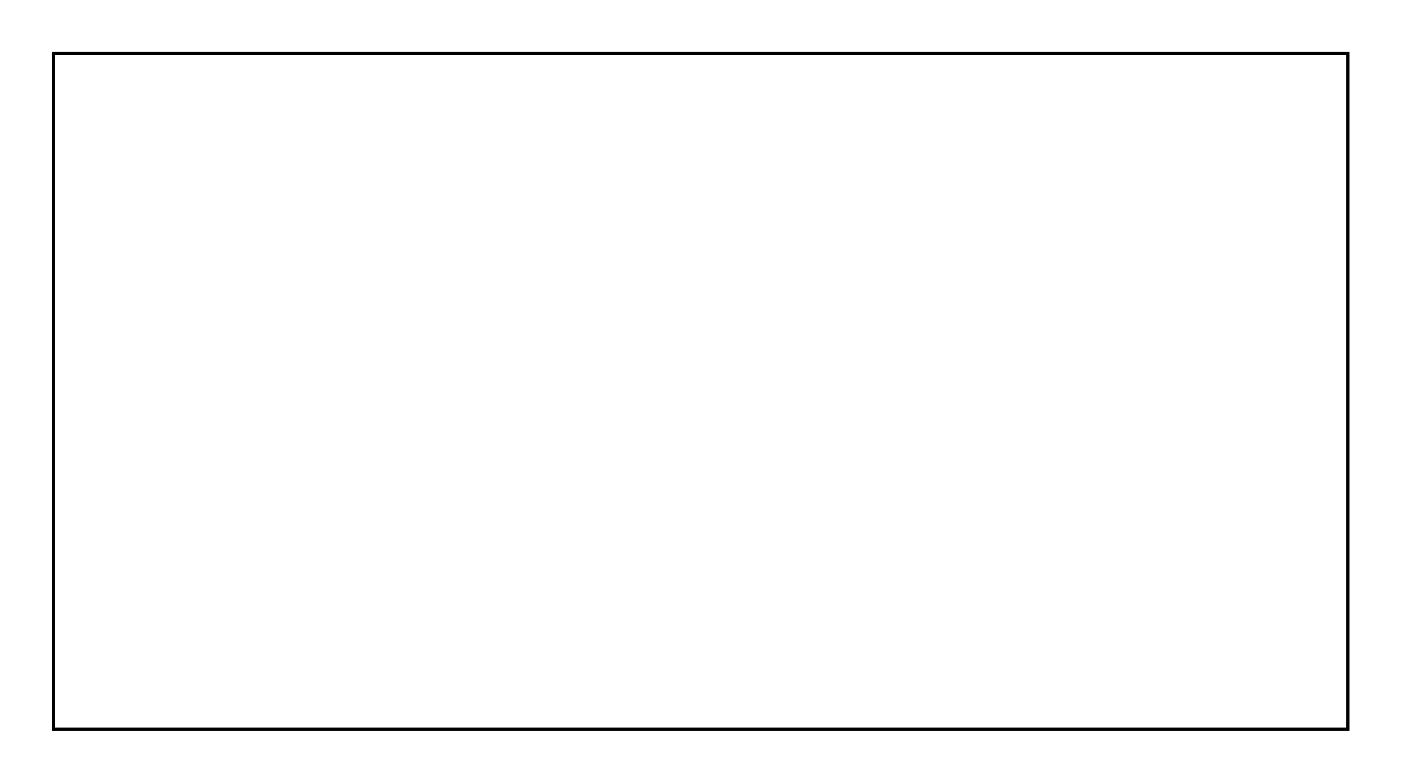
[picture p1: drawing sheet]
<svg xmlns="http://www.w3.org/2000/svg" width="95mm" height="53mm" viewBox="0 0 95 53" stroke-linecap="round" stroke-linejoin="round" font-family="sans-serif">
<path d="M3.6 3.6h88v46h-88z" fill="none" stroke="#000" stroke-width=".2"/>
<path d="M3.6 3.6h88v46h-88z" fill="none" stroke="#000" stroke-width=".07"/>
<circle cx="10.1" cy="21.8" r=".75" fill="#fff"/>
<circle cx="10.1" cy="21.8" r=".75" fill="none" stroke="#fff" stroke-width=".63" stroke-linecap="butt"/>
<path d="M8.5 21.1a.94 .94 0 0 0-.2 1 .94 .94 0 0 0 .8 .6h1.9a.94 .94 0 0 0 1-.9 .94 .94 0 0 0-1-1h-1.9l-.3 .1zM9.5 21.8a.56 .56 0 0 1 1.1 0 .56 .56 0 0 1-1.1 0z" fill="#fff"/>
<g fill="none" stroke="#fff" stroke-width=".25">
<path d="M8.5 21.1l.3-.2 .3-.1h1.9a.94 .94 0 0 1 1 1 .94 .94 0 0 1-1 .9h-1.9a.94 .94 0 0 1-.8-.6 .94 .94 0 0 1 .2-1z"/>
<circle cx="10.1" cy="21.8" r=".56"/>
</g>
<circle cx="10.1" cy="19.2" r=".75" fill="#fff"/>
<circle cx="10.1" cy="19.2" r=".75" fill="none" stroke="#fff" stroke-width=".63" stroke-linecap="butt"/>
<path d="M8.5 18.6a.94 .94 0 0 0-.2 1 .94 .94 0 0 0 .8 .6h1.9a.94 .94 0 0 0 1-1 .94 .94 0 0 0-1-.9h-1.9l-.3 .1zM9.5 19.2a.56 .56 0 0 1 1.1 0 .56 .56 0 0 1-1.1 0z" fill="#fff"/>
<g fill="none" stroke="#fff" stroke-width=".25">
<path d="M8.5 18.6l.3-.2 .3-.1h1.9a.94 .94 0 0 1 1 .9 .94 .94 0 0 1-1 1h-1.9a.94 .94 0 0 1-.8-.6 .94 .94 0 0 1 .2-1z"/>
<circle cx="10.1" cy="19.2" r=".56"/>
</g>
<circle cx="10.1" cy="16.7" r=".75" fill="#fff"/>
<circle cx="10.1" cy="16.7" r=".75" fill="none" stroke="#fff" stroke-width=".63" stroke-linecap="butt"/>
<path d="M8.5 16a.94 .94 0 0 0-.2 1.1 .94 .94 0 0 0 .8 .5h1.9a.94 .94 0 0 0 1-.9 .94 .94 0 0 0-1-.9h-1.9h-.3zM9.5 16.7a.56 .56 0 0 1 1.1 0 .56 .56 0 0 1-1.1 0z" fill="#fff"/>
<g fill="none" stroke="#fff" stroke-width=".25">
<path d="M8.5 16l.3-.2h.3h1.9a.94 .94 0 0 1 1 .9 .94 .94 0 0 1-1 .9h-1.9a.94 .94 0 0 1-.8-.5 .94 .94 0 0 1 .2-1.1z"/>
<circle cx="10.1" cy="16.7" r=".56"/>
</g>
<circle cx="10.1" cy="14.2" r=".75" fill="#fff"/>
<circle cx="10.1" cy="14.2" r=".75" fill="none" stroke="#fff" stroke-width=".63" stroke-linecap="butt"/>
<path d="M8.5 13.5a.94 .94 0 0 0-.2 1 .94 .94 0 0 0 .8 .6h1.9a.94 .94 0 0 0 1-.9 .94 .94 0 0 0-1-1h-1.9l-.3 .1zM9.5 14.2a.56 .56 0 0 1 1.1 0 .56 .56 0 0 1-1.1 0z" fill="#fff"/>
<g fill="none" stroke="#fff" stroke-width=".25">
<path d="M8.5 13.5l.3-.2 .3-.1h1.9a.94 .94 0 0 1 1 1 .94 .94 0 0 1-1 .9h-1.9a.94 .94 0 0 1-.8-.6 .94 .94 0 0 1 .2-1z"/>
<circle cx="10.1" cy="14.2" r=".56"/>
</g>
<circle cx="10.1" cy="11.6" r=".75" fill="#fff"/>
<circle cx="10.1" cy="11.6" r=".75" fill="none" stroke="#fff" stroke-width=".63" stroke-linecap="butt"/>
<path d="M8.5 11a.94 .94 0 0 0-.2 1 .94 .94 0 0 0 .8 .6h1.9a.94 .94 0 0 0 1-1 .94 .94 0 0 0-1-.9h-1.9l-.3 .1zM9.5 11.6a.56 .56 0 0 1 1.1 0 .56 .56 0 0 1-1.1 0z" fill="#fff"/>
<g fill="none" stroke="#fff" stroke-width=".25">
<path d="M8.5 11l.3-.2 .3-.1h1.9a.94 .94 0 0 1 1 .9 .94 .94 0 0 1-1 1h-1.9a.94 .94 0 0 1-.8-.6 .94 .94 0 0 1 .2-1z"/>
<circle cx="10.1" cy="11.6" r=".56"/>
</g>
<circle cx="38.6" cy="44.6" r=".74" fill="#fff"/>
<circle cx="38.6" cy="44.6" r=".74" fill="none" stroke="#fff" stroke-width=".76" stroke-linecap="butt"/>
<circle cx="36.1" cy="44.6" r=".74" fill="#fff"/>
<circle cx="36.1" cy="44.6" r=".74" fill="none" stroke="#fff" stroke-width=".76" stroke-linecap="butt"/>
<circle cx="33.5" cy="44.6" r=".74" fill="#fff"/>
<circle cx="33.5" cy="44.6" r=".74" fill="none" stroke="#fff" stroke-width=".76" stroke-linecap="butt"/>
<circle cx="31" cy="44.6" r=".74" fill="#fff"/>
<circle cx="31" cy="44.6" r=".74" fill="none" stroke="#fff" stroke-width=".76" stroke-linecap="butt"/>
<circle cx="47.5" cy="23.4" r=".74" fill="#fff"/>
<circle cx="47.5" cy="23.4" r=".74" fill="none" stroke="#fff" stroke-width=".76" stroke-linecap="butt"/>
<circle cx="47.5" cy="26" r=".74" fill="#fff"/>
<circle cx="47.5" cy="26" r=".74" fill="none" stroke="#fff" stroke-width=".76" stroke-linecap="butt"/>
<circle cx="47.5" cy="28.5" r=".74" fill="#fff"/>
<circle cx="47.5" cy="28.5" r=".74" fill="none" stroke="#fff" stroke-width=".76" stroke-linecap="butt"/>
<circle cx="47.5" cy="31.1" r=".74" fill="#fff"/>
<circle cx="47.5" cy="31.1" r=".74" fill="none" stroke="#fff" stroke-width=".76" stroke-linecap="butt"/>
<circle cx="47.5" cy="33.6" r=".74" fill="#fff"/>
<circle cx="47.5" cy="33.6" r=".74" fill="none" stroke="#fff" stroke-width=".76" stroke-linecap="butt"/>
<circle cx="86" cy="15.9" r=".75" fill="#fff"/>
<circle cx="86" cy="15.9" r=".75" fill="none" stroke="#fff" stroke-width=".63" stroke-linecap="butt"/>
<path d="M84.4 15.3a.94 .94 0 0 0-.2 1 .94 .94 0 0 0 .8 .6h1.9a.94 .94 0 0 0 1-1 .94 .94 0 0 0-1-.9h-1.9l-.3 .1zM85.4 15.9a.56 .56 0 0 1 1.1 0 .56 .56 0 0 1-1.1 0z" fill="#fff"/>
<g fill="none" stroke="#fff" stroke-width=".25">
<path d="M84.4 15.3l.3-.2 .3-.1h1.9a.94 .94 0 0 1 1 .9 .94 .94 0 0 1-1 1h-1.9a.94 .94 0 0 1-.8-.6 .94 .94 0 0 1 .2-1z"/>
<circle cx="86" cy="15.9" r=".56"/>
</g>
<circle cx="86" cy="18.5" r=".75" fill="#fff"/>
<circle cx="86" cy="18.5" r=".75" fill="none" stroke="#fff" stroke-width=".63" stroke-linecap="butt"/>
<path d="M84.4 17.8a.94 .94 0 0 0-.2 1 .94 .94 0 0 0 .8 .6h1.9a.94 .94 0 0 0 1-.9 .94 .94 0 0 0-1-1h-1.9l-.3 .1zM85.4 18.5a.56 .56 0 0 1 1.1 0 .56 .56 0 0 1-1.1 0z" fill="#fff"/>
<g fill="none" stroke="#fff" stroke-width=".25">
<path d="M84.4 17.8l.3-.2 .3-.1h1.9a.94 .94 0 0 1 1 1 .94 .94 0 0 1-1 .9h-1.9a.94 .94 0 0 1-.8-.6 .94 .94 0 0 1 .2-1z"/>
<circle cx="86" cy="18.5" r=".56"/>
</g>
<circle cx="86" cy="21" r=".75" fill="#fff"/>
<circle cx="86" cy="21" r=".75" fill="none" stroke="#fff" stroke-width=".63" stroke-linecap="butt"/>
<path d="M84.4 20.4a.94 .94 0 0 0-.2 1 .94 .94 0 0 0 .8 .6h1.9a.94 .94 0 0 0 1-1 .94 .94 0 0 0-1-.9h-1.9l-.3 .1zM85.4 21a.56 .56 0 0 1 1.1 0 .56 .56 0 0 1-1.1 0z" fill="#fff"/>
<g fill="none" stroke="#fff" stroke-width=".25">
<path d="M84.4 20.4l.3-.2 .3-.1h1.9a.94 .94 0 0 1 1 .9 .94 .94 0 0 1-1 1h-1.9a.94 .94 0 0 1-.8-.6 .94 .94 0 0 1 .2-1z"/>
<circle cx="86" cy="21" r=".56"/>
</g>
<circle cx="86" cy="23.6" r=".75" fill="#fff"/>
<circle cx="86" cy="23.6" r=".75" fill="none" stroke="#fff" stroke-width=".63" stroke-linecap="butt"/>
<path d="M84.4 22.9a.94 .94 0 0 0-.2 1 .94 .94 0 0 0 .8 .6h1.9a.94 .94 0 0 0 1-.9 .94 .94 0 0 0-1-1h-1.9l-.3 .1zM85.4 23.6a.56 .56 0 0 1 1.1 0 .56 .56 0 0 1-1.1 0z" fill="#fff"/>
<g fill="none" stroke="#fff" stroke-width=".25">
<path d="M84.4 22.9l.3-.2 .3-.1h1.9a.94 .94 0 0 1 1 1 .94 .94 0 0 1-1 .9h-1.9a.94 .94 0 0 1-.8-.6 .94 .94 0 0 1 .2-1z"/>
<circle cx="86" cy="23.6" r=".56"/>
</g>
<circle cx="86" cy="26.1" r=".75" fill="#fff"/>
<circle cx="86" cy="26.1" r=".75" fill="none" stroke="#fff" stroke-width=".63" stroke-linecap="butt"/>
<path d="M84.4 25.4a.94 .94 0 0 0-.2 1.1 .94 .94 0 0 0 .8 .5h1.9a.94 .94 0 0 0 1-.9 .94 .94 0 0 0-1-.9h-1.9h-.3zM85.4 26.1a.56 .56 0 0 1 1.1 0 .56 .56 0 0 1-1.1 0z" fill="#fff"/>
<g fill="none" stroke="#fff" stroke-width=".25">
<path d="M84.4 25.4l.3-.2h.3h1.9a.94 .94 0 0 1 1 .9 .94 .94 0 0 1-1 .9h-1.9a.94 .94 0 0 1-.8-.5 .94 .94 0 0 1 .2-1.1z"/>
<circle cx="86" cy="26.1" r=".56"/>
</g>
<circle cx="86" cy="28.6" r=".75" fill="#fff"/>
<circle cx="86" cy="28.6" r=".75" fill="none" stroke="#fff" stroke-width=".63" stroke-linecap="butt"/>
<path d="M84.4 28a.94 .94 0 0 0-.2 1 .94 .94 0 0 0 .8 .6h1.9a.94 .94 0 0 0 1-1 .94 .94 0 0 0-1-.9h-1.9l-.3 .1zM85.4 28.6a.56 .56 0 0 1 1.1 0 .56 .56 0 0 1-1.1 0z" fill="#fff"/>
<g fill="none" stroke="#fff" stroke-width=".25">
<path d="M84.4 28l.3-.2 .3-.1h1.9a.94 .94 0 0 1 1 .9 .94 .94 0 0 1-1 1h-1.9a.94 .94 0 0 1-.8-.6 .94 .94 0 0 1 .2-1z"/>
<circle cx="86" cy="28.6" r=".56"/>
</g>
<circle cx="86" cy="31.2" r=".75" fill="#fff"/>
<circle cx="86" cy="31.2" r=".75" fill="none" stroke="#fff" stroke-width=".63" stroke-linecap="butt"/>
<path d="M84.4 30.5a.94 .94 0 0 0-.2 1 .94 .94 0 0 0 .8 .6h1.9a.94 .94 0 0 0 1-.9 .94 .94 0 0 0-1-1h-1.9l-.3 .1zM85.4 31.2a.56 .56 0 0 1 1.1 0 .56 .56 0 0 1-1.1 0z" fill="#fff"/>
<g fill="none" stroke="#fff" stroke-width=".25">
<path d="M84.4 30.5l.3-.2 .3-.1h1.9a.94 .94 0 0 1 1 1 .94 .94 0 0 1-1 .9h-1.9a.94 .94 0 0 1-.8-.6 .94 .94 0 0 1 .2-1z"/>
<circle cx="86" cy="31.2" r=".56"/>
</g>
<circle cx="86" cy="33.7" r=".75" fill="#fff"/>
<circle cx="86" cy="33.7" r=".75" fill="none" stroke="#fff" stroke-width=".63" stroke-linecap="butt"/>
<path d="M84.4 33.1a.94 .94 0 0 0-.2 1 .94 .94 0 0 0 .8 .6h1.9a.94 .94 0 0 0 1-1 .94 .94 0 0 0-1-.9h-1.9l-.3 .1zM85.4 33.7a.56 .56 0 0 1 1.1 0 .56 .56 0 0 1-1.1 0z" fill="#fff"/>
<g fill="none" stroke="#fff" stroke-width=".25">
<path d="M84.4 33.1l.3-.2 .3-.1h1.9a.94 .94 0 0 1 1 .9 .94 .94 0 0 1-1 1h-1.9a.94 .94 0 0 1-.8-.6 .94 .94 0 0 1 .2-1z"/>
<circle cx="86" cy="33.7" r=".56"/>
</g>
<circle cx="86" cy="36.3" r=".75" fill="#fff"/>
<circle cx="86" cy="36.3" r=".75" fill="none" stroke="#fff" stroke-width=".63" stroke-linecap="butt"/>
<path d="M84.4 35.6a.94 .94 0 0 0-.2 1 .94 .94 0 0 0 .8 .6h1.9a.94 .94 0 0 0 1-.9 .94 .94 0 0 0-1-1h-1.9l-.3 .1zM85.4 36.3a.56 .56 0 0 1 1.1 0 .56 .56 0 0 1-1.1 0z" fill="#fff"/>
<g fill="none" stroke="#fff" stroke-width=".25">
<path d="M84.4 35.6l.3-.2 .3-.1h1.9a.94 .94 0 0 1 1 1 .94 .94 0 0 1-1 .9h-1.9a.94 .94 0 0 1-.8-.6 .94 .94 0 0 1 .2-1z"/>
<circle cx="86" cy="36.3" r=".56"/>
</g>
<circle cx="86" cy="38.8" r=".75" fill="#fff"/>
<circle cx="86" cy="38.8" r=".75" fill="none" stroke="#fff" stroke-width=".63" stroke-linecap="butt"/>
<path d="M84.4 38.1a.94 .94 0 0 0-.2 1.1 .94 .94 0 0 0 .8 .5h1.9a.94 .94 0 0 0 1-.9 .94 .94 0 0 0-1-.9h-1.9h-.3zM85.4 38.8a.56 .56 0 0 1 1.1 0 .56 .56 0 0 1-1.1 0z" fill="#fff"/>
<g fill="none" stroke="#fff" stroke-width=".25">
<path d="M84.4 38.1l.3-.2h.3h1.9a.94 .94 0 0 1 1 .9 .94 .94 0 0 1-1 .9h-1.9a.94 .94 0 0 1-.8-.5 .94 .94 0 0 1 .2-1.1z"/>
<circle cx="86" cy="38.8" r=".56"/>
</g>
<circle cx="61" cy="20.1" r=".74" fill="#fff"/>
<circle cx="61" cy="20.1" r=".74" fill="none" stroke="#fff" stroke-width=".76" stroke-linecap="butt"/>
<circle cx="61" cy="22.6" r=".74" fill="#fff"/>
<circle cx="61" cy="22.6" r=".74" fill="none" stroke="#fff" stroke-width=".76" stroke-linecap="butt"/>
<circle cx="61" cy="25.1" r=".74" fill="#fff"/>
<circle cx="61" cy="25.1" r=".74" fill="none" stroke="#fff" stroke-width=".76" stroke-linecap="butt"/>
<circle cx="61" cy="27.7" r=".74" fill="#fff"/>
<circle cx="61" cy="27.7" r=".74" fill="none" stroke="#fff" stroke-width=".76" stroke-linecap="butt"/>
<circle cx="61" cy="30.2" r=".74" fill="#fff"/>
<circle cx="61" cy="30.2" r=".74" fill="none" stroke="#fff" stroke-width=".76" stroke-linecap="butt"/>
<circle cx="61" cy="32.8" r=".74" fill="#fff"/>
<circle cx="61" cy="32.8" r=".74" fill="none" stroke="#fff" stroke-width=".76" stroke-linecap="butt"/>
<circle cx="66" cy="25.1" r=".74" fill="#fff"/>
<circle cx="66" cy="25.1" r=".74" fill="none" stroke="#fff" stroke-width=".76" stroke-linecap="butt"/>
<circle cx="63.4" cy="25.1" r=".74" fill="#fff"/>
<circle cx="63.4" cy="25.1" r=".74" fill="none" stroke="#fff" stroke-width=".76" stroke-linecap="butt"/>
<circle cx="66" cy="20.1" r=".74" fill="#fff"/>
<circle cx="66" cy="20.1" r=".74" fill="none" stroke="#fff" stroke-width=".76" stroke-linecap="butt"/>
<circle cx="63.4" cy="20.1" r=".74" fill="#fff"/>
<circle cx="63.4" cy="20.1" r=".74" fill="none" stroke="#fff" stroke-width=".76" stroke-linecap="butt"/>
<circle cx="68.5" cy="20.1" r=".74" fill="#fff"/>
<circle cx="68.5" cy="20.1" r=".74" fill="none" stroke="#fff" stroke-width=".76" stroke-linecap="butt"/>
<circle cx="68.5" cy="22.6" r=".74" fill="#fff"/>
<circle cx="68.5" cy="22.6" r=".74" fill="none" stroke="#fff" stroke-width=".76" stroke-linecap="butt"/>
<circle cx="69" cy="25.6" r=".74" fill="#fff"/>
<circle cx="69" cy="25.6" r=".74" fill="none" stroke="#fff" stroke-width=".76" stroke-linecap="butt"/>
<circle cx="70.8" cy="27.4" r=".74" fill="#fff"/>
<circle cx="70.8" cy="27.4" r=".74" fill="none" stroke="#fff" stroke-width=".76" stroke-linecap="butt"/>
<circle cx="71" cy="27.6" r=".74" fill="#fff"/>
<circle cx="71" cy="27.6" r=".74" fill="none" stroke="#fff" stroke-width=".76" stroke-linecap="butt"/>
<circle cx="71" cy="30.1" r=".74" fill="#fff"/>
<circle cx="71" cy="30.1" r=".74" fill="none" stroke="#fff" stroke-width=".76" stroke-linecap="butt"/>
<circle cx="71" cy="30.1" r=".74" fill="#fff"/>
<circle cx="71" cy="30.1" r=".74" fill="none" stroke="#fff" stroke-width=".76" stroke-linecap="butt"/>
<circle cx="71" cy="32.6" r=".74" fill="#fff"/>
<circle cx="71" cy="32.6" r=".74" fill="none" stroke="#fff" stroke-width=".76" stroke-linecap="butt"/>
<circle cx="16" cy="28.1" r=".74" fill="#fff"/>
<circle cx="16" cy="28.1" r=".74" fill="none" stroke="#fff" stroke-width=".76" stroke-linecap="butt"/>
<circle cx="13.4" cy="28.1" r=".74" fill="#fff"/>
<circle cx="13.4" cy="28.1" r=".74" fill="none" stroke="#fff" stroke-width=".76" stroke-linecap="butt"/>
<circle cx="16" cy="28.1" r=".74" fill="#fff"/>
<circle cx="16" cy="28.1" r=".74" fill="none" stroke="#fff" stroke-width=".76" stroke-linecap="butt"/>
<circle cx="13.4" cy="28.1" r=".74" fill="#fff"/>
<circle cx="13.4" cy="28.1" r=".74" fill="none" stroke="#fff" stroke-width=".76" stroke-linecap="butt"/>
<circle cx="13.4" cy="30.6" r=".74" fill="#fff"/>
<circle cx="13.4" cy="30.6" r=".74" fill="none" stroke="#fff" stroke-width=".76" stroke-linecap="butt"/>
<circle cx="16" cy="30.6" r=".74" fill="#fff"/>
<circle cx="16" cy="30.6" r=".74" fill="none" stroke="#fff" stroke-width=".76" stroke-linecap="butt"/>
<circle cx="47.5" cy="13.1" r=".74" fill="#fff"/>
<circle cx="47.5" cy="13.1" r=".74" fill="none" stroke="#fff" stroke-width=".76" stroke-linecap="butt"/>
<circle cx="47.5" cy="15.6" r=".74" fill="#fff"/>
<circle cx="47.5" cy="15.6" r=".74" fill="none" stroke="#fff" stroke-width=".76" stroke-linecap="butt"/>
<circle cx="47.5" cy="18.1" r=".74" fill="#fff"/>
<circle cx="47.5" cy="18.1" r=".74" fill="none" stroke="#fff" stroke-width=".76" stroke-linecap="butt"/>
<circle cx="47.5" cy="20.7" r=".74" fill="#fff"/>
<circle cx="47.5" cy="20.7" r=".74" fill="none" stroke="#fff" stroke-width=".76" stroke-linecap="butt"/>
<circle cx="47.5" cy="13.1" r=".74" fill="#fff"/>
<circle cx="47.5" cy="13.1" r=".74" fill="none" stroke="#fff" stroke-width=".76" stroke-linecap="butt"/>
<circle cx="47.5" cy="15.6" r=".74" fill="#fff"/>
<circle cx="47.5" cy="15.6" r=".74" fill="none" stroke="#fff" stroke-width=".76" stroke-linecap="butt"/>
<circle cx="47.5" cy="18.1" r=".74" fill="#fff"/>
<circle cx="47.5" cy="18.1" r=".74" fill="none" stroke="#fff" stroke-width=".76" stroke-linecap="butt"/>
<circle cx="47.5" cy="20.7" r=".74" fill="#fff"/>
<circle cx="47.5" cy="20.7" r=".74" fill="none" stroke="#fff" stroke-width=".76" stroke-linecap="butt"/>
<circle cx="50" cy="20.7" r=".74" fill="#fff"/>
<circle cx="50" cy="20.7" r=".74" fill="none" stroke="#fff" stroke-width=".76" stroke-linecap="butt"/>
<circle cx="50" cy="18.1" r=".74" fill="#fff"/>
<circle cx="50" cy="18.1" r=".74" fill="none" stroke="#fff" stroke-width=".76" stroke-linecap="butt"/>
<circle cx="50" cy="15.6" r=".74" fill="#fff"/>
<circle cx="50" cy="15.6" r=".74" fill="none" stroke="#fff" stroke-width=".76" stroke-linecap="butt"/>
<circle cx="50" cy="13.1" r=".74" fill="#fff"/>
<circle cx="50" cy="13.1" r=".74" fill="none" stroke="#fff" stroke-width=".76" stroke-linecap="butt"/>
<path d="M55.9 19h1.2v1.2h-1.2z" fill="#fff"/>
<path d="M55.9 19h1.2v1.2h-1.2z" fill="none" stroke="#fff" stroke-width=".76" stroke-linecap="butt"/>
<circle cx="56.5" cy="19.6" r=".61" fill="#fff"/>
<circle cx="56.5" cy="19.6" r=".61" fill="none" stroke="#fff" stroke-width=".76" stroke-linecap="butt"/>
<circle cx="56.5" cy="21.6" r=".61" fill="#fff"/>
<circle cx="56.5" cy="21.6" r=".61" fill="none" stroke="#fff" stroke-width=".76" stroke-linecap="butt"/>
<circle cx="56.5" cy="23.6" r=".61" fill="#fff"/>
<circle cx="56.5" cy="23.6" r=".61" fill="none" stroke="#fff" stroke-width=".76" stroke-linecap="butt"/>
<circle cx="56.5" cy="25.6" r=".61" fill="#fff"/>
<circle cx="56.5" cy="25.6" r=".61" fill="none" stroke="#fff" stroke-width=".76" stroke-linecap="butt"/>
<circle cx="56.5" cy="27.6" r=".61" fill="#fff"/>
<circle cx="56.5" cy="27.6" r=".61" fill="none" stroke="#fff" stroke-width=".76" stroke-linecap="butt"/>
<circle cx="56.5" cy="29.6" r=".61" fill="#fff"/>
<circle cx="56.5" cy="29.6" r=".61" fill="none" stroke="#fff" stroke-width=".76" stroke-linecap="butt"/>
<circle cx="56.5" cy="31.6" r=".61" fill="#fff"/>
<circle cx="56.5" cy="31.6" r=".61" fill="none" stroke="#fff" stroke-width=".76" stroke-linecap="butt"/>
<circle cx="56.5" cy="33.6" r=".61" fill="#fff"/>
<circle cx="56.5" cy="33.6" r=".61" fill="none" stroke="#fff" stroke-width=".76" stroke-linecap="butt"/>
<circle cx="56.5" cy="35.6" r=".61" fill="#fff"/>
<circle cx="56.5" cy="35.6" r=".61" fill="none" stroke="#fff" stroke-width=".76" stroke-linecap="butt"/>
<circle cx="56.5" cy="37.6" r=".61" fill="#fff"/>
<circle cx="56.5" cy="37.6" r=".61" fill="none" stroke="#fff" stroke-width=".76" stroke-linecap="butt"/>
<circle cx="78.6" cy="37.6" r=".61" fill="#fff"/>
<circle cx="78.6" cy="37.6" r=".61" fill="none" stroke="#fff" stroke-width=".76" stroke-linecap="butt"/>
<circle cx="78.6" cy="35.6" r=".61" fill="#fff"/>
<circle cx="78.6" cy="35.6" r=".61" fill="none" stroke="#fff" stroke-width=".76" stroke-linecap="butt"/>
<circle cx="78.6" cy="33.6" r=".61" fill="#fff"/>
<circle cx="78.6" cy="33.6" r=".61" fill="none" stroke="#fff" stroke-width=".76" stroke-linecap="butt"/>
<circle cx="78.6" cy="31.6" r=".61" fill="#fff"/>
<circle cx="78.6" cy="31.6" r=".61" fill="none" stroke="#fff" stroke-width=".76" stroke-linecap="butt"/>
<circle cx="78.6" cy="29.6" r=".61" fill="#fff"/>
<circle cx="78.6" cy="29.6" r=".61" fill="none" stroke="#fff" stroke-width=".76" stroke-linecap="butt"/>
<circle cx="78.6" cy="27.6" r=".61" fill="#fff"/>
<circle cx="78.6" cy="27.6" r=".61" fill="none" stroke="#fff" stroke-width=".76" stroke-linecap="butt"/>
<circle cx="78.6" cy="25.6" r=".61" fill="#fff"/>
<circle cx="78.6" cy="25.6" r=".61" fill="none" stroke="#fff" stroke-width=".76" stroke-linecap="butt"/>
<circle cx="78.6" cy="23.6" r=".61" fill="#fff"/>
<circle cx="78.6" cy="23.6" r=".61" fill="none" stroke="#fff" stroke-width=".76" stroke-linecap="butt"/>
<circle cx="78.6" cy="21.6" r=".61" fill="#fff"/>
<circle cx="78.6" cy="21.6" r=".61" fill="none" stroke="#fff" stroke-width=".76" stroke-linecap="butt"/>
<circle cx="78.6" cy="19.6" r=".61" fill="#fff"/>
<circle cx="78.6" cy="19.6" r=".61" fill="none" stroke="#fff" stroke-width=".76" stroke-linecap="butt"/>
<circle cx="44.1" cy="23.3" r=".72" fill="#fff"/>
<circle cx="44.1" cy="23.3" r=".72" fill="none" stroke="#fff" stroke-width=".69" stroke-linecap="butt"/>
<circle cx="44.1" cy="20.8" r=".72" fill="#fff"/>
<circle cx="44.1" cy="20.8" r=".72" fill="none" stroke="#fff" stroke-width=".69" stroke-linecap="butt"/>
<circle cx="44.1" cy="18.2" r=".72" fill="#fff"/>
<circle cx="44.1" cy="18.2" r=".72" fill="none" stroke="#fff" stroke-width=".69" stroke-linecap="butt"/>
<circle cx="44.1" cy="15.7" r=".72" fill="#fff"/>
<circle cx="44.1" cy="15.7" r=".72" fill="none" stroke="#fff" stroke-width=".69" stroke-linecap="butt"/>
<circle cx="44.1" cy="13.1" r=".72" fill="#fff"/>
<circle cx="44.1" cy="13.1" r=".72" fill="none" stroke="#fff" stroke-width=".69" stroke-linecap="butt"/>
<circle cx="44.1" cy="10.6" r=".72" fill="#fff"/>
<circle cx="44.1" cy="10.6" r=".72" fill="none" stroke="#fff" stroke-width=".69" stroke-linecap="butt"/>
<circle cx="41.5" cy="24.6" r=".72" fill="#fff"/>
<circle cx="41.5" cy="24.6" r=".72" fill="none" stroke="#fff" stroke-width=".69" stroke-linecap="butt"/>
<circle cx="39" cy="24.6" r=".72" fill="#fff"/>
<circle cx="39" cy="24.6" r=".72" fill="none" stroke="#fff" stroke-width=".69" stroke-linecap="butt"/>
<circle cx="36.4" cy="24.6" r=".72" fill="#fff"/>
<circle cx="36.4" cy="24.6" r=".72" fill="none" stroke="#fff" stroke-width=".69" stroke-linecap="butt"/>
<circle cx="33.9" cy="24.6" r=".72" fill="#fff"/>
<circle cx="33.9" cy="24.6" r=".72" fill="none" stroke="#fff" stroke-width=".69" stroke-linecap="butt"/>
<circle cx="31.4" cy="24.6" r=".72" fill="#fff"/>
<circle cx="31.4" cy="24.6" r=".72" fill="none" stroke="#fff" stroke-width=".69" stroke-linecap="butt"/>
<circle cx="32.8" cy="21.6" r=".72" fill="#fff"/>
<circle cx="32.8" cy="21.6" r=".72" fill="none" stroke="#fff" stroke-width=".69" stroke-linecap="butt"/>
<circle cx="30.2" cy="21.6" r=".72" fill="#fff"/>
<circle cx="30.2" cy="21.6" r=".72" fill="none" stroke="#fff" stroke-width=".69" stroke-linecap="butt"/>
<circle cx="28.8" cy="24.6" r=".72" fill="#fff"/>
<circle cx="28.8" cy="24.6" r=".72" fill="none" stroke="#fff" stroke-width=".69" stroke-linecap="butt"/>
<circle cx="26.3" cy="24.6" r=".72" fill="#fff"/>
<circle cx="26.3" cy="24.6" r=".72" fill="none" stroke="#fff" stroke-width=".69" stroke-linecap="butt"/>
<circle cx="23.7" cy="24.6" r=".72" fill="#fff"/>
<circle cx="23.7" cy="24.6" r=".72" fill="none" stroke="#fff" stroke-width=".69" stroke-linecap="butt"/>
<circle cx="21.2" cy="24.6" r=".72" fill="#fff"/>
<circle cx="21.2" cy="24.6" r=".72" fill="none" stroke="#fff" stroke-width=".69" stroke-linecap="butt"/>
<circle cx="18.7" cy="24.6" r=".72" fill="#fff"/>
<circle cx="18.7" cy="24.6" r=".72" fill="none" stroke="#fff" stroke-width=".69" stroke-linecap="butt"/>
<circle cx="16.1" cy="24.6" r=".72" fill="#fff"/>
<circle cx="16.1" cy="24.6" r=".72" fill="none" stroke="#fff" stroke-width=".69" stroke-linecap="butt"/>
<circle cx="13.6" cy="24.6" r=".72" fill="#fff"/>
<circle cx="13.6" cy="24.6" r=".72" fill="none" stroke="#fff" stroke-width=".69" stroke-linecap="butt"/>
<circle cx="13.6" cy="9.3" r=".72" fill="#fff"/>
<circle cx="13.6" cy="9.3" r=".72" fill="none" stroke="#fff" stroke-width=".69" stroke-linecap="butt"/>
<circle cx="16.1" cy="9.3" r=".72" fill="#fff"/>
<circle cx="16.1" cy="9.3" r=".72" fill="none" stroke="#fff" stroke-width=".69" stroke-linecap="butt"/>
<circle cx="18.7" cy="9.3" r=".72" fill="#fff"/>
<circle cx="18.7" cy="9.3" r=".72" fill="none" stroke="#fff" stroke-width=".69" stroke-linecap="butt"/>
<circle cx="21.2" cy="9.3" r=".72" fill="#fff"/>
<circle cx="21.2" cy="9.3" r=".72" fill="none" stroke="#fff" stroke-width=".69" stroke-linecap="butt"/>
<circle cx="23.7" cy="9.3" r=".72" fill="#fff"/>
<circle cx="23.7" cy="9.3" r=".72" fill="none" stroke="#fff" stroke-width=".69" stroke-linecap="butt"/>
<circle cx="26.3" cy="9.3" r=".72" fill="#fff"/>
<circle cx="26.3" cy="9.3" r=".72" fill="none" stroke="#fff" stroke-width=".69" stroke-linecap="butt"/>
<circle cx="28.8" cy="9.3" r=".72" fill="#fff"/>
<circle cx="28.8" cy="9.3" r=".72" fill="none" stroke="#fff" stroke-width=".69" stroke-linecap="butt"/>
<circle cx="31.4" cy="9.3" r=".72" fill="#fff"/>
<circle cx="31.4" cy="9.3" r=".72" fill="none" stroke="#fff" stroke-width=".69" stroke-linecap="butt"/>
<circle cx="33.9" cy="9.3" r=".72" fill="#fff"/>
<circle cx="33.9" cy="9.3" r=".72" fill="none" stroke="#fff" stroke-width=".69" stroke-linecap="butt"/>
<circle cx="36.4" cy="9.3" r=".72" fill="#fff"/>
<circle cx="36.4" cy="9.3" r=".72" fill="none" stroke="#fff" stroke-width=".69" stroke-linecap="butt"/>
<circle cx="39" cy="9.3" r=".72" fill="#fff"/>
<circle cx="39" cy="9.3" r=".72" fill="none" stroke="#fff" stroke-width=".69" stroke-linecap="butt"/>
<circle cx="41.5" cy="9.3" r=".72" fill="#fff"/>
<circle cx="41.5" cy="9.3" r=".72" fill="none" stroke="#fff" stroke-width=".69" stroke-linecap="butt"/>
</svg>
